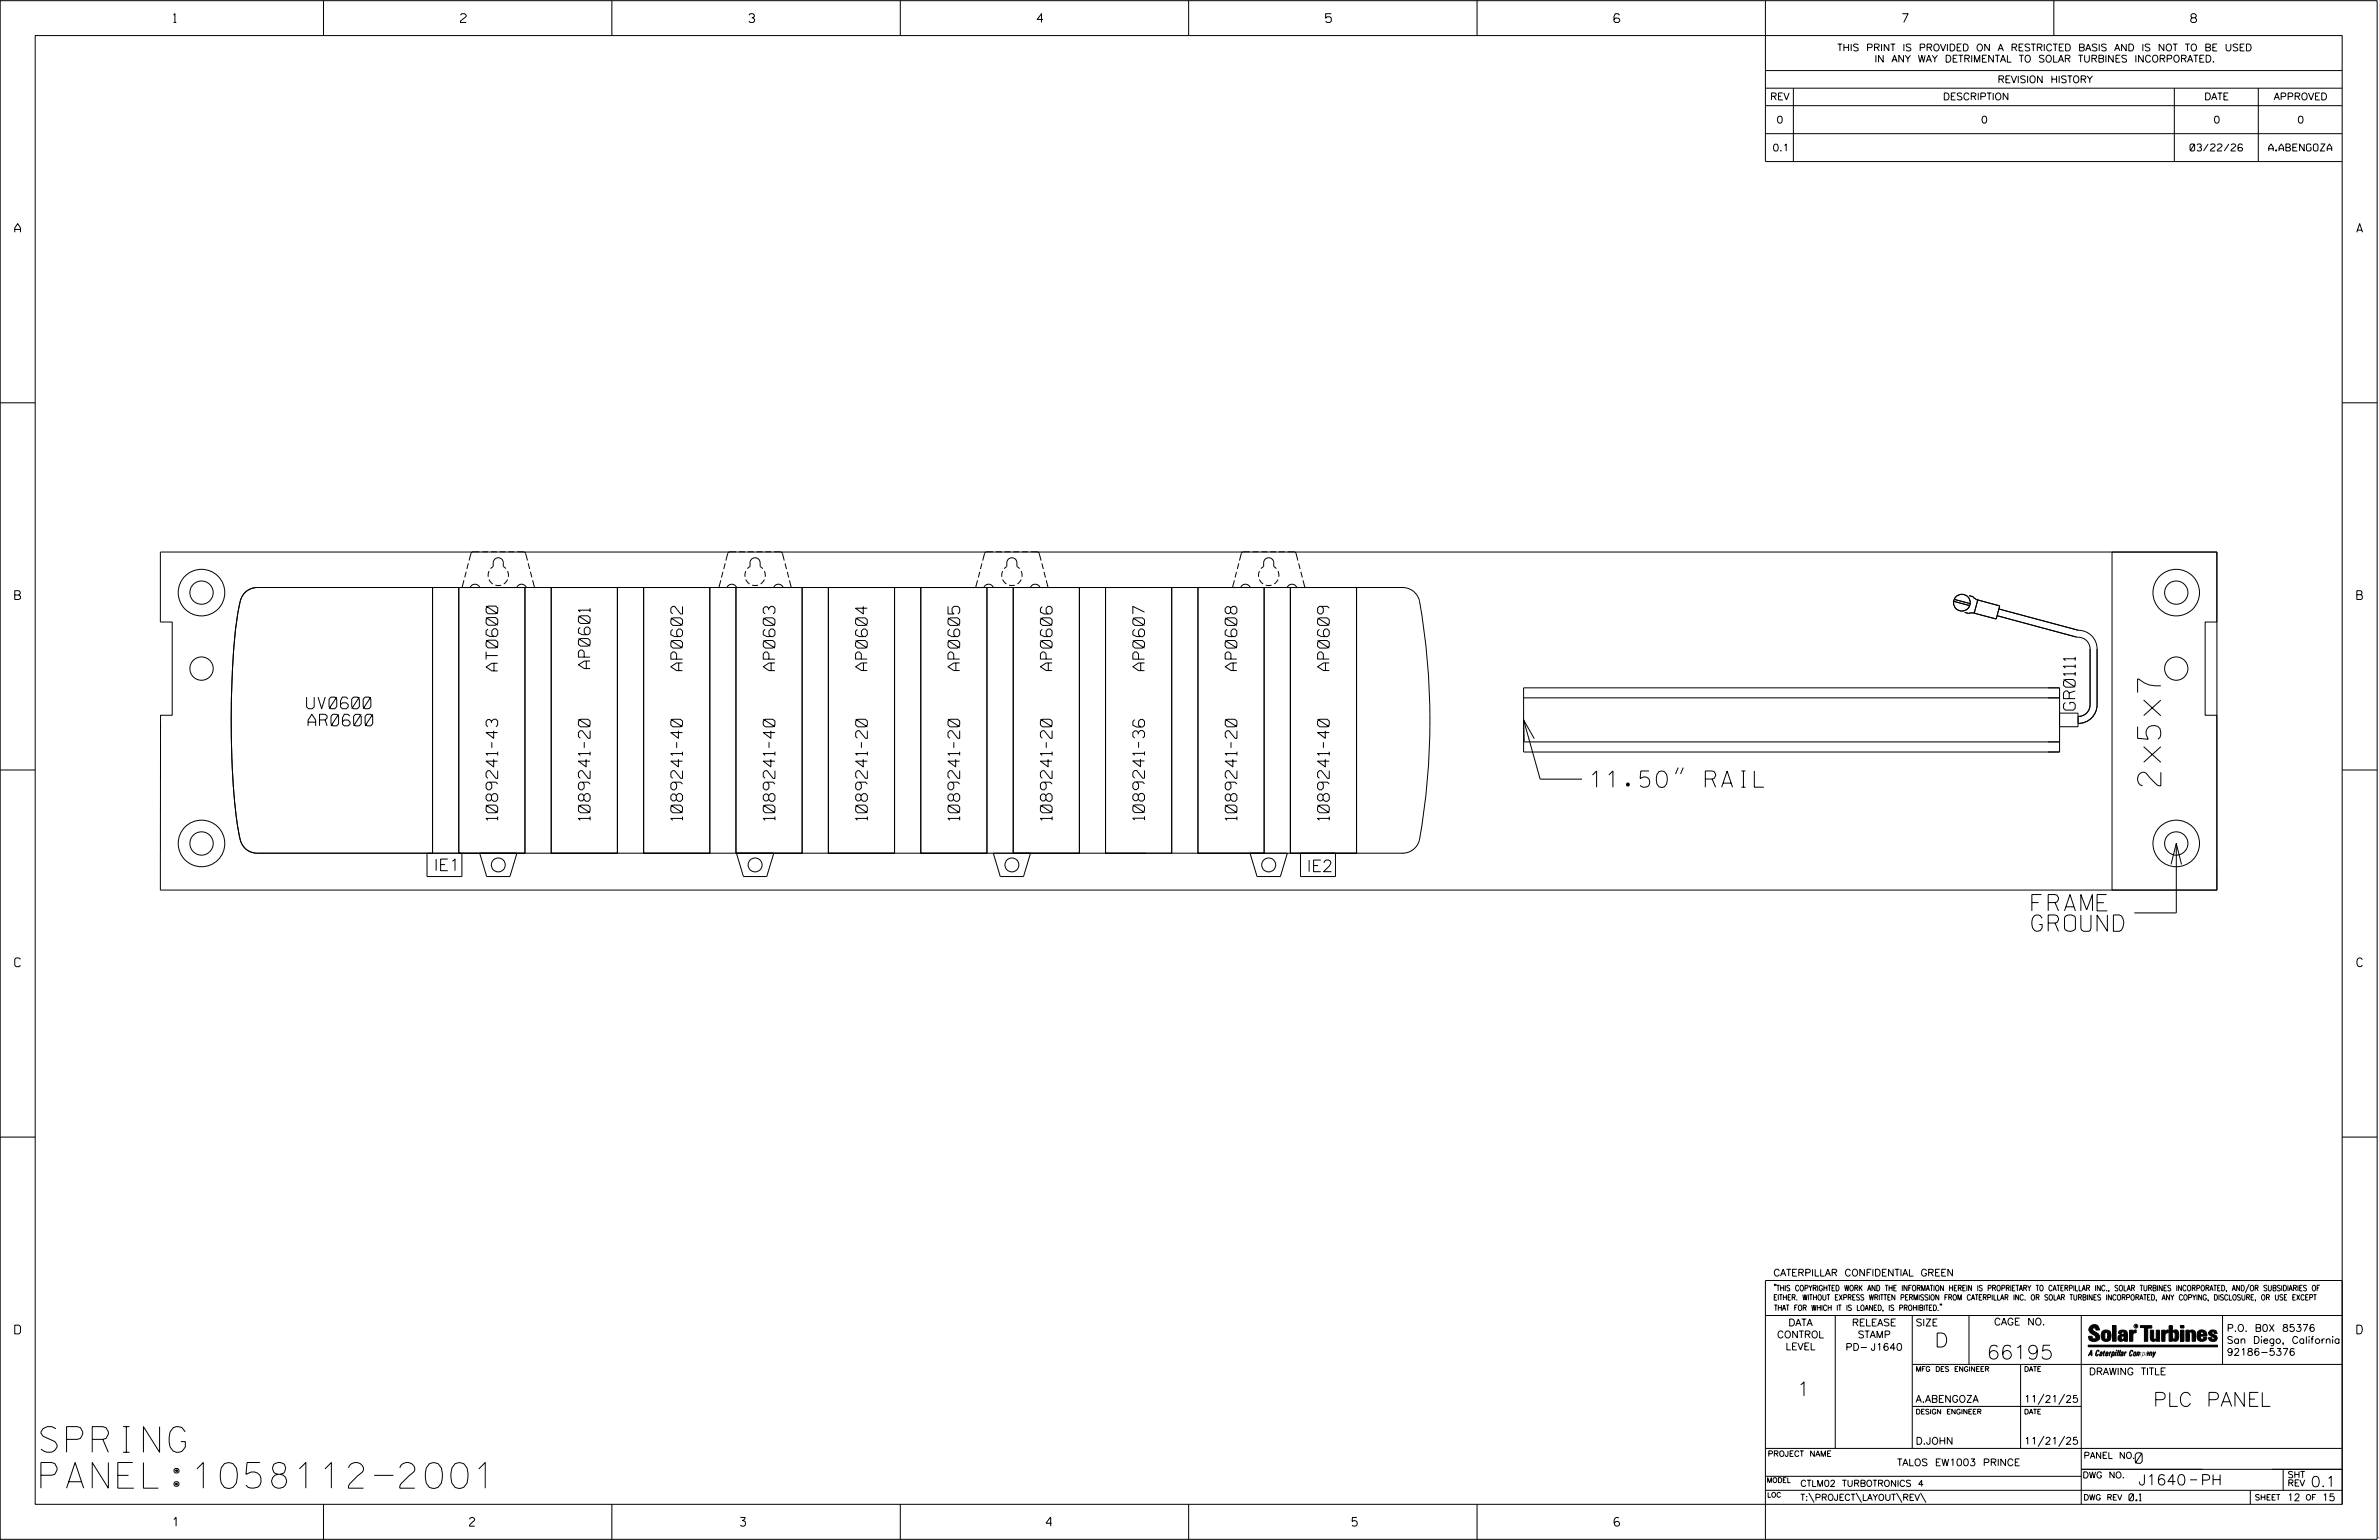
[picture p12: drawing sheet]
<svg xmlns="http://www.w3.org/2000/svg" width="864mm" height="559mm" viewBox="0 0 864 559" stroke-linecap="round" stroke-linejoin="round" font-family="sans-serif">
<defs><g id="words">
<g font-size="9.3">
<text x="14.9" y="527">SPRING</text>
<text x="14.9" y="540">PANEL:1058112-2001</text>
</g>
<text font-size="8.5" x="784.4" y="285.2" transform="rotate(-90 784.4 285.2)">2x5x7</text>
<g font-size="5.9">
<text x="577.6" y="285.7">11.50&quot; RAIL</text>
<text x="737.6" y="330.5">FRAME</text>
<text x="737.6" y="337.9">GROUND</text>
</g>
<g font-size="5.1">
<text x="702.3" y="488.8">D</text>
<text x="721.2" y="493.2">66195</text>
<text x="652.2" y="506.5">1</text>
<text x="781.6" y="510.3">PLC PANEL</text>
</g>
<g font-size="4.2">
<text x="180.7" y="243.4" transform="rotate(-90 180.7 243.4)">AT0600</text>
<text x="214.2" y="242.6" transform="rotate(-90 214.2 242.6)">AP0601</text>
<text x="247.8" y="243.3" transform="rotate(-90 247.8 243.3)">AP0602</text>
<text x="281.3" y="243.3" transform="rotate(-90 281.3 243.3)">AP0603</text>
<text x="314.8" y="243.3" transform="rotate(-90 314.8 243.3)">AP0604</text>
<text x="348.4" y="243.3" transform="rotate(-90 348.4 243.3)">AP0605</text>
<text x="381.9" y="243.3" transform="rotate(-90 381.9 243.3)">AP0606</text>
<text x="415.5" y="243.3" transform="rotate(-90 415.5 243.3)">AP0607</text>
<text x="449" y="243.3" transform="rotate(-90 449 243.3)">AP0608</text>
<text x="482.5" y="243.3" transform="rotate(-90 482.5 243.3)">AP0609</text>
<text x="111.3" y="257.2">UV0600</text>
<text x="753.3" y="257.7" transform="rotate(-90 753.3 257.7)">GR0111</text>
<text x="111.8" y="263.4">AR0600</text>
<text x="180.7" y="297.6" transform="rotate(-90 180.7 297.6)">1089241-43</text>
<text x="214.2" y="297.6" transform="rotate(-90 214.2 297.6)">1089241-20</text>
<text x="247.8" y="297.6" transform="rotate(-90 247.8 297.6)">1089241-40</text>
<text x="281.3" y="297.6" transform="rotate(-90 281.3 297.6)">1089241-40</text>
<text x="314.8" y="297.6" transform="rotate(-90 314.8 297.6)">1089241-20</text>
<text x="348.4" y="297.6" transform="rotate(-90 348.4 297.6)">1089241-20</text>
<text x="381.9" y="297.6" transform="rotate(-90 381.9 297.6)">1089241-20</text>
<text x="415.5" y="297.6" transform="rotate(-90 415.5 297.6)">1089241-36</text>
<text x="449" y="297.6" transform="rotate(-90 449 297.6)">1089241-20</text>
<text x="482.5" y="297.6" transform="rotate(-90 482.5 297.6)">1089241-40</text>
<text x="157.5" y="316">IE1</text>
<text x="474.4" y="316.3">IE2</text>
</g>
<g font-size="3.8">
<text x="775.1" y="531">0</text>
<text x="776.3" y="538.9">J1640</text>
<text x="798.8" y="538.9">PH</text>
<text x="838.8" y="539.5">0.1</text>
</g>
<g font-size="3.2">
<text x="63" y="8.2">1</text>
<text x="167.2" y="8.2">2</text>
<text x="271.8" y="8.2">3</text>
<text x="376.5" y="8.2">4</text>
<text x="481.2" y="8.2">5</text>
<text x="690.6" y="8.2">7</text>
<text x="795.3" y="8.2">8</text>
<text x="5.4" y="84.3">A</text>
<text x="855.5" y="84.3">A</text>
<text x="5.4" y="217.5">B</text>
<text x="855.6" y="217.5">B</text>
<text x="5.4" y="350.8">C</text>
<text x="855.6" y="350.8">C</text>
<text x="5.4" y="484">D</text>
<text x="855.6" y="484">D</text>
<text x="62.8" y="553.8">1</text>
<text x="170.4" y="553.8">2</text>
<text x="268.8" y="553.8">3</text>
<text x="379.8" y="553.8">4</text>
<text x="490.8" y="553.8">5</text>
<text x="585.9" y="553.8">6</text>
</g>
<g font-size="2.5">
<text x="666.9" y="18.5">THIS PRINT IS PROVIDED ON A RESTRICTED BASIS AND IS NOT TO BE USED</text>
<text x="680.5" y="22.6">IN ANY WAY DETRIMENTAL TO SOLAR TURBINES INCORPORATED.</text>
<text x="725.1" y="30">REVISION HISTORY</text>
<text x="642.6" y="36.3">REV</text>
<text x="705.3" y="36.3">DESCRIPTION</text>
<text x="800.2" y="36.3">DATE</text>
<text x="825.4" y="36.3">APPROVED</text>
<text x="644.9" y="44.7">0</text>
<text x="719.1" y="44.7">0</text>
<text x="803.5" y="44.7">0</text>
<text x="834" y="44.7">0</text>
<text x="643.5" y="54.8">0.1</text>
<text x="795" y="54.8">03/22/26</text>
<text x="823.6" y="54.8">A.ABENGOZA</text>
<text x="643.8" y="463">CATERPILLAR CONFIDENTIAL GREEN</text>
<text x="645.1" y="485.5">CONTROL</text>
<text x="649.2" y="481.1">DATA</text>
<text x="672.3" y="481.1">RELEASE</text>
<text x="674.4" y="485.5">STAMP</text>
<text x="695.4" y="481.1">SIZE</text>
<text x="723.8" y="480.8">CAGE NO.</text>
<text x="808.4" y="483.1">P.O. B0X 85376</text>
<text x="648.2" y="489.8">LEVEL</text>
<text x="669.9" y="490">PD- J1640</text>
<text x="808.4" y="487.5">San Diego, California</text>
<text x="808.4" y="491.8">92186-5376</text>
<text x="758.3" y="498.9">DRAWING TITLE</text>
<text x="695.4" y="508.9">A.ABENGOZA</text>
<text x="734.8" y="508.9">11/21/25</text>
<text x="695.4" y="524.1">D.JOHN</text>
<text x="734.8" y="524.1">11/21/25</text>
<text x="688.6" y="531.9">TALOS EW1003 PRINCE</text>
<text x="772.8" y="544.6">0.1</text>
<text x="830.2" y="544.6">12</text>
<text x="842.9" y="544.6">15</text>
</g>
<g font-size="2.3">
<text x="756.4" y="529.2">PANEL NO.</text>
<text x="653.5" y="539.4">CTLM02 TURBOTRONICS 4</text>
<text x="756" y="536.3">DWG NO.</text>
<text x="830.4" y="539.3">REV</text>
<text x="830.4" y="536.2">SHT</text>
<text x="653.5" y="544.5">T:\PROJECT\LAYOUT\REV\</text>
</g>
<g font-size="2">
<text x="643.8" y="468.4">&quot;THIS COPYRIGHTED WORK AND THE INFORMATION HEREIN IS PROPRIETARY TO CATERPILLAR INC., SOLAR TURBINES INCORPORATED, AND/OR SUBSIDIARIES OF</text>
<text x="643.8" y="471.8">EITHER. WITHOUT EXPRESS WRITTEN PERMISSION FROM CATERPILLAR INC. OR SOLAR TURBINES INCORPORATED, ANY COPYING, DISCLOSURE, OR USE EXCEPT</text>
<text x="644" y="475.6">THAT FOR WHICH IT IS LOANED, IS PROHIBITED.&quot;</text>
<text x="641.7" y="528.5">PROJECT NAME</text>
<text x="756.3" y="544.3">DWG REV</text>
<text x="818.5" y="544.3">SHEET</text>
<text x="836.9" y="544.3">OF</text>
</g>
<g font-size="1.8">
<text x="695.4" y="497.6">MFG DES ENGINEER</text>
<text x="734.8" y="497.6">DATE</text>
<text x="695.4" y="513.1">DESIGN ENGINEER</text>
<text x="734.8" y="513.1">DATE</text>
<text x="641.3" y="538">MODEL</text>
<text x="641.5" y="543.3">LOC</text>
</g>
<text font-size=".9" x="775.1" y="481.7">R</text>
</g></defs>
<g fill="none" stroke="#000" stroke-width=".36">
<path d="M.1 .2h862.8v558.4h-862.8zM12.8 12.9h837.4v533h-837.4zM117.4 .2v12.7M222.1 .2v12.7M326.8 .2v12.7M431.5 .2v12.7M536.2 .2v12.7M587.9 5.5l-.5-.5h-1l-.5 1v1.7l.5 .4h1l.6-.4v-.6l-.6-.5h-1l-.5 .5M640.9 .2v58.4h209.3M745.6 .2v12.7M640.9 25.6h209.3M640.9 32h209.3"/>
<path d="M640.9 38.3h209.3M651 32v26.6M789.3 32v26.6M819.8 32v26.6M640.9 48.5h209.3M.1 146.2h12.7M850.2 146.2h12.7M58.2 200.3h746.6l-.1 25.4h-4.2v33.8h4.2l.1 63.5h-746.6l.1-63.5h4.2v-33.8h-4.3zM157 213.2v96.4M166.5 213.2v96.4M166.5 213.2h24.1v96.4h-24.1zM168.4 210.5l-.6 2.5"/>
<path d="M169.2 207.5l-.5 2M170 204.4l-.5 2M170.7 213a1.86 1.86 0 0 1 1.7-1 1.86 1.86 0 0 1 1.7 1M174 200.2l-2.8 .2-.9 3M175.1 200.2h2.1M177.5 210.3l1.4 1.6M177.5 207.2l-.3 2.1M178.1 206.3l.9-.7v-1.4a1.83 1.83 0 0 1 1.9-1.8 1.83 1.83 0 0 1 1.8 1.8v1.4l1 .7M178.2 200.2h2.1M179.8 212.3h2.1M181.4 200.2h2.1M184.3 207.2l.2 2.1"/>
<path d="M184.3 210.3l-1.4 1.6M184.6 200.2h2.1M187.7 213a1.86 1.86 0 0 1 1.7-1 1.86 1.86 0 0 1 1.6 1M187.7 200.2l2.8 .2 1 3M190.6 213.2v96.4M191.7 204.4l.6 2M192.5 207.5l.6 2M193.4 210.5l.6 2.5M200.1 213.2h24v96.4h-24zM200.1 213.2v96.4M224.1 213.2v96.4M233.6 213.2v96.4"/>
<path d="M233.6 213.2h24.1v96.4h-24.1zM257.7 213.2v96.4M261.7 210.6l-.7 2.5M262.4 207.5l-.5 2.1M263.2 204.4l-.5 2.1M264 213a1.86 1.86 0 0 1 1.7-1 1.86 1.86 0 0 1 1.6 1M267.2 213.2v96.4M267.2 213.2h24v96.4h-24zM267.2 200.2l-2.7 .2-1 3M268.3 200.2h2.1M270.8 210.3l1.3 1.6M270.8 207.2l-.4 2.1"/>
<path d="M271.3 206.3l1-.7v-1.4a1.83 1.83 0 0 1 1.8-1.8 1.83 1.83 0 0 1 1.8 1.8v1.4l1 .7M271.5 200.2h2.1M273 212.3h2.1M274.6 200.2h2.2M277.5 210.3l-1.4 1.6M277.5 207.2l.3 2.1M277.8 200.2h2.1M280.9 213.1a1.86 1.86 0 0 1 1.7-1.1 1.86 1.86 0 0 1 1.7 1.1M281 200.2l2.7 .2 1 3M285 204.4l.5 2.1M285.8 207.5l.5 2.1M286.6 210.6l.6 2.5"/>
<path d="M291.2 213.2v96.4M300.7 213.2h24v96.4h-24zM300.7 213.2v96.4M324.7 213.2v96.4M334.3 213.2h24v96.4h-24zM334.3 213.2v96.4M354.9 210.6l-.7 2.5M355.7 207.5l-.6 2.1M356.4 204.4l-.5 2.1M357.2 213a1.86 1.86 0 0 1 1.7-1 1.86 1.86 0 0 1 1.6 1M358.3 213.2v96.4M360.5 200.2l-2.8 .2-1 3"/>
<path d="M361.5 200.2h2.1M364 210.3l1.3 1.6M364 207.2l-.3 2.1M364.5 206.3l1-.7v-1.4a1.83 1.83 0 0 1 1.8-1.8 1.83 1.83 0 0 1 1.8 1.8v1.4l1 .7M364.7 200.2h2.1M366.3 212.3h2.1M367.8 213.2h24v96.4h-24zM367.8 213.2v96.4M367.8 200.2h2.2M370.7 207.2l.3 2.1M370.7 210.3l-1.4 1.6M371 200.2h2.1"/>
<path d="M374.1 213.1a1.86 1.86 0 0 1 1.7-1.1 1.86 1.86 0 0 1 1.7 1.1M374.2 200.2l2.8 .2 .9 3M378.2 204.4l.5 2.1M379 207.5l.5 2.1M379.8 210.6l.6 2.5M391.8 213.2v96.4M401.3 213.2h24v96.4h-24zM401.3 213.2v96.4M425.3 213.2v96.4M434.9 213.2v96.4M434.9 213.2h24v96.4h-24zM448.1 210.6l-.7 2.5"/>
<path d="M448.9 207.5l-.6 2.1M449.7 204.4l-.5 2.1M450.4 213a1.86 1.86 0 0 1 1.7-1 1.86 1.86 0 0 1 1.7 1M453.7 200.2l-2.8 .2-1 3M454.7 200.2h2.1M457.2 210.3l1.3 1.6M457.2 207.2l-.3 2.1M457.8 206.3l.9-.7v-1.4a1.83 1.83 0 0 1 1.9-1.8 1.83 1.83 0 0 1 1.8 1.8v1.4l.9 .7M457.9 200.2h2.1M458.9 213.2v96.4M459.5 212.3h2.1M461.1 200.2h2.1"/>
<path d="M463.9 210.3l-1.3 1.6M463.9 207.2l.3 2.1M464.3 200.2h2.1M467.3 213.1a1.86 1.86 0 0 1 1.7-1.1 1.86 1.86 0 0 1 1.7 1.1M467.4 200.2l2.8 .2 .9 3M468.4 213.2h24v96.4h-24zM468.4 213.2v96.4M471.4 204.4l.5 2.1M472.2 207.5l.6 2.1M473 210.6l.7 2.5M492.4 213.2v96.4M509.1 213.2a6.3 6.3 0 0 1 6.2 4.7 247.2 247.2 0 0 1-.2 87.5 6.3 6.3 0 0 1-6 4.2"/>
<path d="M509.3 213.2h-415.9a6.7 6.7 0 0 0-6.6 6.6 265.3 265.3 0 0 0-2.8 45.9l.3 13.3 .9 12.5a78.5 78.5 0 0 0 2.5 14.5 6.3 6.3 0 0 0 5.7 3.6h415.9M709.2 218.2l5.8 1.5M709.4 217.5l5.8 1.5M714.8 216.1l1.4 .4 .7 .7 1.4 .6M717.9 217.7l8 2.2-1.3 4.7-7.9-2.1zM766.7 200.3h38.1v122.7h-38.1zM713.2 222.2l1.4 .4 1-.2 1.4 .2M725 223.4l28.8 7.8a4.4 4.4 0 0 1 4.9 4.3v20.2a4.2 4.2 0 0 1-4.4 4.3M725.6 221l28.9 7.7a6.7 6.7 0 0 1 6.8 6.8v20.2a6.8 6.8 0 0 1-7 6.8M553.1 253.2h194.5M553.1 249.6h194.5v23.3h-194.5zM747.6 258.8h6.7v4.9h-6.7"/>
<path d="M.1 279.4h12.7M553.1 269.2h194.5M553.1 261.2l6 21.5h15.2M557 268l-3.9-6.8 .2 7.9M609.2 278.5l-1 2.3M611 278.5l-.9 2.3M850.2 279.4h12.7M167.7 309.6v8.5h-12.7v-8.5M174.1 309.6l2.6 8.5h8.4l2.5-8.5M267.3 309.6l2.6 8.5h8.4l2.6-8.5M360.6 309.6l2.5 8.5h8.4l2.6-8.5M453.8 309.6l2.5 8.5h8.5l2.5-8.5"/>
<path d="M484.8 309.6v8.5h-12.7v-8.5M788.1 313.7l1.9-7.6 1.9 7.6M790 306.1v25.2h-15.2M.1 412.6h12.7M850.2 412.6h12.7M640.9 477.3h209.3M644.2 466.1l-.1 .4M644.7 466.1l-.2 .4M666.2 477.3v48.3M694.2 477.3v48.3M704.4 473.3l-.1 .4M704.8 473.3l-.1 .4"/>
<path d="M714.8 477.3v17.8M755.5 477.3v68.6M806.8 477.3v17.8M816.5 466l-1.4 3.1M850.2 464.6h-209.3v94M850.2 464.8v81.1M694.2 495.1h156M733.5 495.1v30.5M758.6 481.4a2.02 2.02 0 0 1 3.1-.1l.5 1.3h-1.3l-.2-.6-.4-.2-.6 .1-.1 .4 .4 .7a2.46 2.46 0 0 1 2.2 2.9 2.83 2.83 0 0 1-3.8 .3l-.3-1.3h1.3l.2 .7 .6 .3 .5-.2 .2-.5-.4-.6-1.9-1.2-.4-.9zM759.2 491.3h-.7l.7-1.2v1.9h.2l-.1-2.1-1.3 2.1 .5-.5h.7M761.3 490l.3-.2 .4 .3-.1 .3-.3-.4-.4 .3-.3 1.6h.4l.4-.5-.3 .6-.4 .1-.3-.4zM762.6 490.6l.5-.1-.1 1.4h-.9a.74 .74 0 0 1 .9-.8l-.3 .7-.5 .1 .2-.5 .6-.2v-.5l-.7 .2z"/>
<path d="M763 483.2a2.17 2.17 0 0 1 3.1 0l.3 1.4-.3 1.5a2.17 2.17 0 0 1-3.1 0l-.3-1.5zM763.6 490.5l.4-.4 .2 .6h-.3l-.3 .9 .2 .4-.3-.1zM764.1 483.7l.5-.4 .4 .3v2.2l-.4 .2-.5-.2zM764.6 491.1l.6 .2v-.7l-.4-.1-.4 .6-.1 .8h.6M764.6 491.1l-.1 .8h.4M764.6 482.6v.8M764.8 490.7l.4 .1v.3h-.6zM765 491.5l-.1 .4zM766 490.5l-.5 1.5zM766 490.8l.4-.3-.4 .4M766.9 481h1.3v5.7h-1.3zM767 490.8l.5 .1-.3 .8-.4 .2z"/>
<path d="M767.3 490.5h-.5l-.5 2M767.3 490.5a.8 .8 0 0 1 .2 1 .8 .8 0 0 1-.9 .4l-.1 .6M767.3 490.5l-.1 .2M768.1 490.5l-.4 1.5zM768.2 489.9h.3l-.1 .2h-.2zM769 489.9l-.5 2.1zM769.7 489.9l-.6 2.1zM770.1 491.4l.5-.3-.5 .8zM770.4 491.9h.1M770.6 491.1l.1-.4-.7 .2 .1-.3 .6-.1 .2 .3-.5 1.1M770.6 491.1a.74 .74 0 0 0-.8 .8h.6M771 484.8h-.7l-.3 .6 .4 .7 .5-.3 .1-2.4h-.8l-.1 .4h-1.2a1.71 1.71 0 0 1 1.8-1.3 1.71 1.71 0 0 1 1.6 1.4v2.8h-1.1l-.1-.6"/>
<path d="M771 484.2l-1.5 .1a1.41 1.41 0 0 0 0 2.4l.5 .1 1.1-.7M771.2 486.1h-.1M771.4 490.5l.1 .3 .4-.3-.9 1.5zM771.5 490.8h.1M773 482.7h1.2v.5l.5-.5 .7-.1v1h-.6l-.5 .4-.1 2.7h-1.2zM773.3 490.3l.6-.4 .4 .2-.1 .4-.3-.4a1.28 1.28 0 0 0-.5 1.8l.6-.4-.1 .4-.8 .1zM774.7 490.8l.5-.3a.88 .88 0 0 1 .2 .9 .88 .88 0 0 1-.7 .7l-.2-.2zM774.8 490.9h.5l-.3 1h-.3l-.2-.2zM775.2 490.5l-.1 .2M776.8 481h4.3v.9h-1.5v4.8h-1.3M776.8 490.6l-.8 .2v-.3l-.4 1.5 .8-1.3v1.3l.3-1.2M779.3 491.1h.4"/>
<path d="M779.6 490.5h.3l-.3 1.4M779.6 490.7h.2l-.1 .4M779.7 491.1l-.1 .4M779.7 491.1l-.4 .2M780.1 492l.4-1.5 .1 .3 .3-.3 .3 .2-.3 1.3v-1.3l-.7 1.3M780.6 482.7h1.2v2.7l.1 .4 .4 .3 .4-.7v-2.7h1.2l.1 4h-1.3v-.5l-1.1 .6-.7-.3-.3-.7zM781.6 492.5l1-2-.8 1.3-.2-1.3-.2 2M784.7 482.7h1.2v.5l.5-.5 .7-.1v1h-.5l-.6 .4-.1 2.7h-1.2zM787.4 481h1.2v2a1.4 1.4 0 0 1 2.2 .2l.1 1.4-.4 1.9-1.5 .1-.4-.5v-1l.5 .9 .5-.3v-2.1l-.5-.4-.5 .7v2.8h-1.2zM791.5 482.7h1.3v4h-1.3zM791.5 481h1.3v.9h-1.3zM793.5 482.7h1.3v.4l.7-.5 1.1 .2 .4 .6v3.3h-1.2l-.3-3.4-.7 .2v3.2h-1.3z"/>
<path d="M794.8 483.1h.1M797.7 483.2a1.92 1.92 0 0 1 2.4-.5 1.92 1.92 0 0 1 1 2.1h-2.3v.8l.6 .5 .5-.3v-.5h1.2a1.83 1.83 0 0 1-2.1 1.4 1.83 1.83 0 0 1-1.5-2.1zM798.8 484.2v.6M799.1 483.4h.6l.2 .8h-1.1zM804.6 482.9a1.84 1.84 0 0 0-2.9 .8 3.3 3.3 0 0 0 2.2 1.9l-.5 .5-.4-.3-.1-.4h-1.2l.1 .6a1.92 1.92 0 0 0 2.9 .4M804.9 483.8h-1.2l-.2-.6-.5 .1-.1 .3 .1 .3 1.8 .9M805.1 488.1h-47.1v.6h47.1M694.2 510.3h61.3M742 505.8l-2.2 3.9M749.5 505.8l-2.2 3.9M640.9 525.6h209.2M640.9 535.7h114.6"/>
<path d="M742 521.1l-2.2 3.8M749.5 521.1l-2.2 3.8M755.5 533.2h94.7M795 537h2.6M828.8 533.2v7.6M117.4 545.9v12.7M222.1 545.9v12.7M326.8 545.9v12.7M431.5 545.9v12.7M536.2 545.9v12.7M640.9 540.8h209.3M656.6 541.7l2 3.5"/>
<path d="M673.8 541.7l1.9 3.5M688.4 541.7l2 3.5M697.2 541.7l1.9 3.5M816.9 541v4.9M863.5 558h.1"/>
<circle cx="73.1" cy="215" r="8.5"/>
<circle cx="73.2" cy="215" r="4.2"/>
<circle cx="712.2" cy="218.7" r="3"/>
<circle cx="790" cy="215" r="8.5"/>
<circle cx="790" cy="215" r="4.2"/>
<circle cx="73.2" cy="242.6" r="4.2"/>
<circle cx="790" cy="242.6" r="4.2"/>
<circle cx="73.1" cy="306" r="8.5"/>
<circle cx="73.2" cy="306.1" r="4.2"/>
<circle cx="180.9" cy="313.8" r="2.52"/>
<circle cx="274.1" cy="313.8" r="2.53"/>
<circle cx="367.3" cy="313.8" r="2.52"/>
<circle cx="460.5" cy="313.8" r="2.53"/>
<circle cx="790" cy="306" r="8.5"/>
<circle cx="790" cy="306.1" r="4.2"/>
<circle cx="775.4" cy="481.2" r=".69"/>
</g>
<g fill="#000">
<path d="M768.1 490.5l-.4 1.5zM768.2 489.9h.3l-.1 .2h-.2zM769 489.9l-.5 2.1zM769.7 489.9l-.6 2.1zM791.5 481h1.3v.9h-1.3zM791.5 482.7h1.3v4h-1.3zM758 488.1h47.1v.6h-47.1z"/>
<path d="M759.2 489.9l-1.2 2.1 .5-.5h.7v.5h.2zM759.2 490.1v1.2h-.7z" fill-rule="evenodd"/>
<path d="M758.6 481.4a2.02 2.02 0 0 1 3.1-.1l.5 1.3h-1.3l-.2-.6-.4-.2-.6 .1-.1 .4 .4 .7a2.46 2.46 0 0 1 2.2 2.9 2.83 2.83 0 0 1-3.8 .3l-.3-1.3h1.3l.2 .7 .6 .3 .5-.2 .2-.5-.4-.6-1.9-1.2-.4-.9z" fill-rule="evenodd"/>
<path d="M761.3 490l.3-.2 .4 .3-.1 .3-.3-.4-.4 .3-.3 1.6h.4l.4-.5-.3 .6-.4 .1-.3-.4z" fill-rule="evenodd"/>
<path d="M762.6 490.6l.5-.1-.1 1.4h-.9a.74 .74 0 0 1 .9-.8l-.6 .3-.2 .5 .5-.1 .3-.6v-.5l-.7 .2z" fill-rule="evenodd"/>
<path d="M763.6 490.5l.4-.4 .2 .6h-.3l-.3 .9 .2 .4-.3-.1z" fill-rule="evenodd"/>
<path d="M764.8 490.5l.5 .3-.1 .5h-.6l.6-.2v-.3l-.4-.1-.3 1.2h.4l.3-.4-.6 .6-.3-.2v-.4z" fill-rule="evenodd"/>
<path d="M763 483.2a2.17 2.17 0 0 1 3.1 0l.3 1.4-.3 1.5a2.17 2.17 0 0 1-3.1 0l-.3-1.5zM764.1 483.7v2.1l.5 .2 .4-.2v-2.2l-.4-.3z" fill-rule="evenodd"/>
<path d="M766 490.5v.3l.4-.1-.4 .2-.5 1.1z" fill-rule="evenodd"/>
<path d="M766.8 490.5l-.5 2 .3-.6a.71 .71 0 0 0 .9-.5 .71 .71 0 0 0-.4-.9zM767 490.8l.5 .1-.3 .8-.4 .2z" fill-rule="evenodd"/>
<path d="M766.9 481h1.3v5.7h-1.3z" fill-rule="evenodd"/>
<path d="M770.1 490.6l.6-.1 .2 .3-.4 1.2-.5 .1-.2-.5 .3-.5h.5l-.7 .5v.3l.4-.1 .4-.9-.5-.2-.2 .2z" fill-rule="evenodd"/>
<path d="M769.4 482.8l-.5 1h1.2l.1-.4h.8v.8l-1.5 .1a1.41 1.41 0 0 0 0 2.4l.5 .1 1.1-.7 .1 .6h1.1v-2.8a1.79 1.79 0 0 0-2.4-1.2zM770.3 484.8h.7l-.1 1-.5 .3-.4-.7z" fill-rule="evenodd"/>
<path d="M771.4 490.5l.1 .3 .4-.3-.9 1.5z" fill-rule="evenodd"/>
<path d="M773 482.7h1.2v.5l.5-.5 .7-.1v1h-.6l-.5 .4-.1 2.7h-1.2z" fill-rule="evenodd"/>
<path d="M773.3 490.3l.6-.4 .4 .2-.1 .4-.3-.4a1.28 1.28 0 0 0-.5 1.8l.6-.4-.3 .5h-.6z" fill-rule="evenodd"/>
<path d="M774.7 490.8l-.2 1.1h.7a.96 .96 0 0 0 0-1.4zM774.8 490.9h.5l-.1 .6-.5 .4-.2-.2z" fill-rule="evenodd"/>
<path d="M776 490.5v.3l.4-.3 .2 .3 .7-.2-.3 1.4v-1.3l-.6 1.3v-1.3l-.8 1.3z" fill-rule="evenodd"/>
<path d="M776.8 481h4.3v.9h-1.5v4.8h-1.3v-4.8h-1.5z" fill-rule="evenodd"/>
<path d="M777.9 490.5l-.5 2 .3-.6a.71 .71 0 0 0 .9-.5 .71 .71 0 0 0-.4-.9zM778.1 490.8l.3-.1 .1 .4-.5 .8-.2-.5z" fill-rule="evenodd"/>
<path d="M779.3 490.6l.6-.1-.3 1.5-.7-.1a.67 .67 0 0 1 .8-.8l-.6 .3-.1 .5 .4-.1 .4-.9-.4-.2-.3 .2z" fill-rule="evenodd"/>
<path d="M780.5 490.5l.1 .3 .3-.3 .3 .2-.3 1.3v-1.3l-.8 1.3z" fill-rule="evenodd"/>
<path d="M780.6 482.7h1.2v2.7l.1 .4 .4 .3 .4-.7v-2.7h1.2l.1 4h-1.3v-.5l-1.1 .6-.7-.3-.3-.7z" fill-rule="evenodd"/>
<path d="M781.6 490.5l.2 1.3 .8-1.3-1.2 2z" fill-rule="evenodd"/>
<path d="M784.7 482.7h1.2v.5l.5-.5 .7-.1v1h-.5l-.6 .4-.1 2.7h-1.2z" fill-rule="evenodd"/>
<path d="M787.4 481h1.2v2a1.4 1.4 0 0 1 2.2 .2l.1 1.4-.4 1.9-1.5 .1-.4-.5v-1l.5 .9 .5-.3v-2.1l-.5-.4-.5 .7v2.8h-1.2z" fill-rule="evenodd"/>
<path d="M793.5 482.7h1.3v.4a1.29 1.29 0 0 1 2.2 .3v3.3h-1.2l-.3-3.4-.7 .2v3.2h-1.3z" fill-rule="evenodd"/>
<path d="M797.7 483.2a1.92 1.92 0 0 1 2.4-.5 1.92 1.92 0 0 1 1 2.1h-2.3v.8l.6 .5 .5-.3v-.5h1.2a1.83 1.83 0 0 1-2.1 1.4 1.83 1.83 0 0 1-1.5-2.1zM799.1 483.4l-.3 .8h1.1l-.2-.8z" fill-rule="evenodd"/>
<path d="M801.9 483.2a1.94 1.94 0 0 1 3 .1v.5h-1.2l-.2-.6-.5 .1-.1 .3 .1 .3 1.8 .9a1.2 1.2 0 0 1 .1 1.3 1.2 1.2 0 0 1-1.2 .7l-1.6-.4-.4-1h1.2l.1 .4 .4 .3 .5-.5a3.3 3.3 0 0 1-2.2-1.9z" fill-rule="evenodd"/>
<circle cx="761.4" cy="492" r=".07"/>
<circle cx="762.2" cy="485.1" r=".07"/>
<circle cx="769.3" cy="492" r=".07"/>
<circle cx="773.1" cy="486.7" r=".07"/>
<circle cx="791.5" cy="486.7" r=".07"/>
<circle cx="791.5" cy="481" r=".07"/>
<circle cx="794.8" cy="486.7" r=".07"/>
</g>
<use href="#words"/>
</svg>
